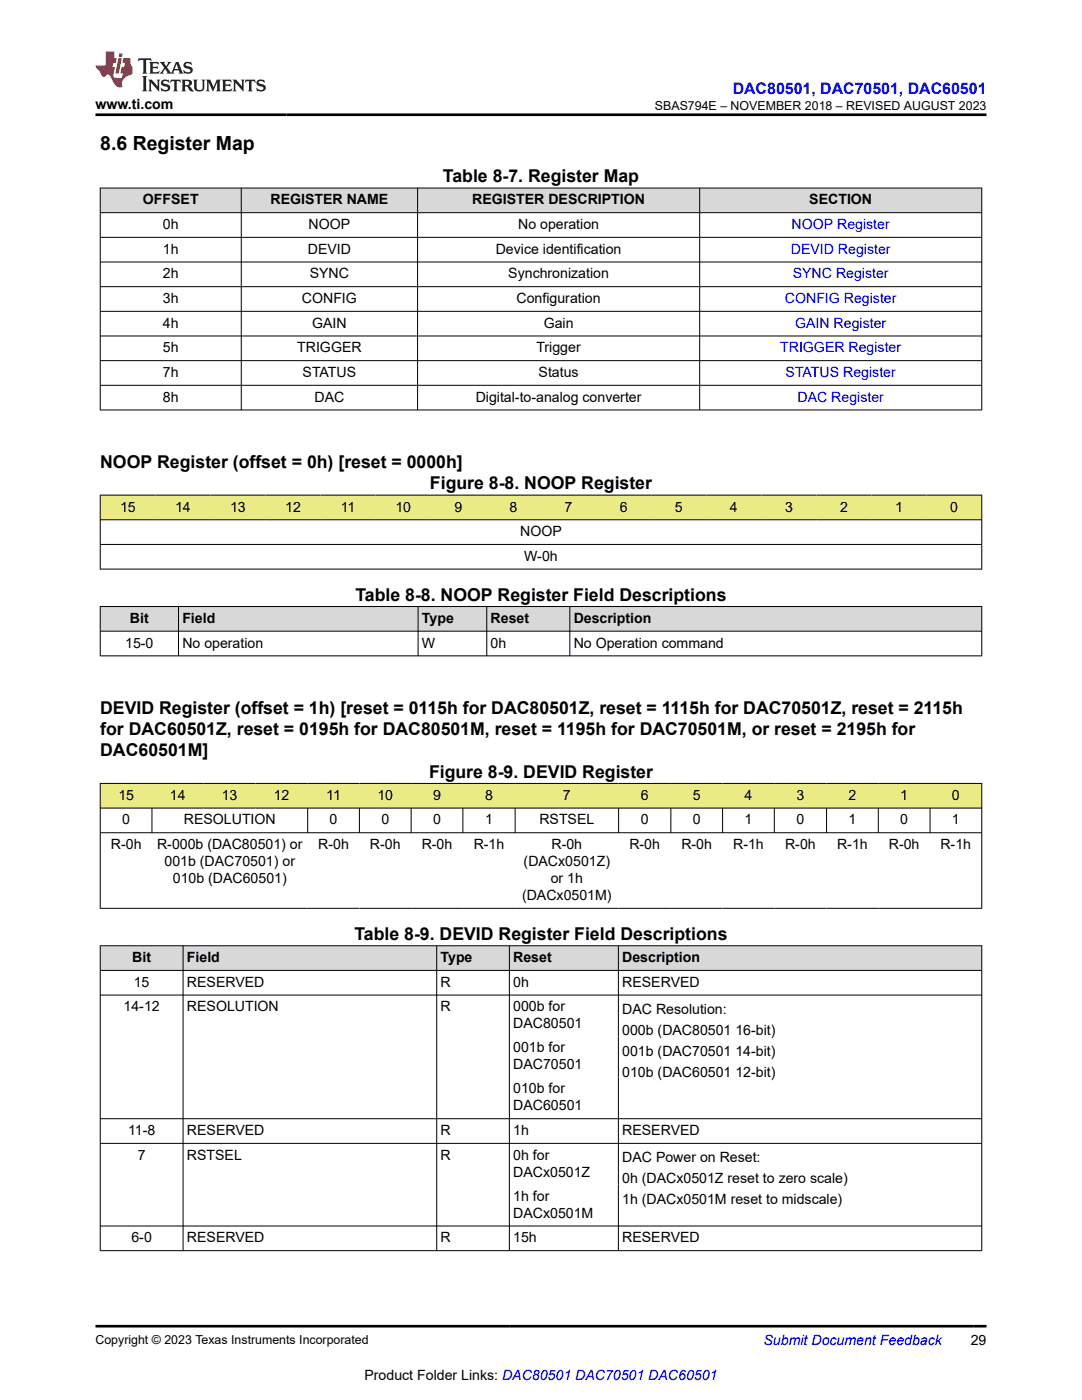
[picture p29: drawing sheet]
<svg xmlns="http://www.w3.org/2000/svg" width="216mm" height="279mm" viewBox="0 0 216 279" stroke-linecap="round" stroke-linejoin="round" font-family="sans-serif">
<defs><g id="words">
<text font-size="3.9" x="20" y="29.9">8.6 Register Map</text>
<g font-size="3.5">
<text x="88.4" y="36.4">Table 8-7. Register Map</text>
<text x="20" y="93.4">NOOP Register (offset = 0h) [reset = 0000h]</text>
<text x="85.8" y="97.7">Figure 8-8. NOOP Register</text>
<text x="70.9" y="119.9">Table 8-8. NOOP Register Field Descriptions</text>
<text x="20" y="142.5">DEVID Register (offset = 1h) [reset = 0115h for DAC80501Z, reset = 1115h for DAC70501Z, reset = 2115h</text>
<text x="20" y="146.7">for DAC60501Z, reset = 0195h for DAC80501M, reset = 1195h for DAC70501M, or reset = 2195h for</text>
<text x="20" y="151">DAC60501M]</text>
<text x="85.6" y="155.2">Figure 8-9. DEVID Register</text>
<text x="70.7" y="187.6">Table 8-9. DEVID Register Field Descriptions</text>
</g>
<text font-size="3.2" fill="#00f" x="146.2" y="18.7">DAC80501, DAC70501, DAC60501</text>
<g font-size="2.8">
<text x="19.1" y="21.8">www.ti.com</text>
<text x="28.5" y="40.8">OFFSET</text>
<text x="54" y="40.8">REGISTER NAME</text>
<text x="94.2" y="40.8">REGISTER DESCRIPTION</text>
<text x="161.5" y="40.8">SECTION</text>
<text x="32.5" y="45.7">0h</text>
<text x="61.6" y="45.7">NOOP</text>
<text x="103.4" y="45.7">No operation</text>
<text x="32.5" y="50.6">1h</text>
<text x="61.4" y="50.6">DEVID</text>
<text x="98.9" y="50.6">Device identification</text>
<text x="32.5" y="55.6">2h</text>
<text x="61.8" y="55.6">SYNC</text>
<text x="101.4" y="55.6">Synchronization</text>
<text x="32.5" y="60.5">3h</text>
<text x="32.5" y="65.4">4h</text>
<text x="60.2" y="60.5">CONFIG</text>
<text x="62.3" y="65.4">GAIN</text>
<text x="103.1" y="60.5">Configuration</text>
<text x="108.5" y="65.4">Gain</text>
<text x="32.5" y="70.3">5h</text>
<text x="59.3" y="70.3">TRIGGER</text>
<text x="107.1" y="70.3">Trigger</text>
<text x="32.5" y="75.2">7h</text>
<text x="60.4" y="75.2">STATUS</text>
<text x="107.5" y="75.2">Status</text>
<text x="32.5" y="80.2">8h</text>
<text x="62.8" y="80.2">DAC</text>
<text x="94.9" y="80.2">Digital-to-analog converter</text>
<text x="24" y="102.1">15</text>
<text x="34.9" y="102.1">14</text>
<text x="45.9" y="102.1">13</text>
<text x="56.9" y="102.1">12</text>
<text x="68" y="102.1">11</text>
<text x="78.9" y="102.1">10</text>
<text x="90.7" y="102.1">9</text>
<text x="101.7" y="102.1">8</text>
<text x="103.8" y="107">NOOP</text>
<text x="112.7" y="102.1">7</text>
<text x="123.7" y="102.1">6</text>
<text x="134.7" y="102.1">5</text>
<text x="145.6" y="102.1">4</text>
<text x="156.6" y="102.1">3</text>
<text x="167.6" y="102.1">2</text>
<text x="178.6" y="102.1">1</text>
<text x="189.6" y="102.1">0</text>
<text x="104.6" y="111.9">W-0h</text>
<text x="25.9" y="124.3">Bit</text>
<text x="36.4" y="124.3">Field</text>
<text x="84.2" y="124.3">Type</text>
<text x="97.9" y="124.3">Reset</text>
<text x="114.5" y="124.3">Description</text>
<text x="25" y="129.2">15-0</text>
<text x="36.4" y="129.2">No operation</text>
<text x="84.2" y="129.2">W</text>
<text x="97.9" y="129.2">0h</text>
<text x="114.5" y="129.2">No Operation command</text>
<text x="23.6" y="159.6">15</text>
<text x="33.9" y="159.6">14</text>
<text x="44.2" y="159.6">13</text>
<text x="54.6" y="159.6">12</text>
<text x="65.1" y="159.6">11</text>
<text x="75.3" y="159.6">10</text>
<text x="86.4" y="159.6">9</text>
<text x="96.8" y="159.6">8</text>
<text x="112.3" y="159.6">7</text>
<text x="127.9" y="159.6">6</text>
<text x="138.2" y="159.6">5</text>
<text x="148.6" y="159.6">4</text>
<text x="158.9" y="159.6">3</text>
<text x="169.3" y="159.6">2</text>
<text x="179.6" y="159.6">1</text>
<text x="189.9" y="159.6">0</text>
<text x="24.4" y="164.5">0</text>
<text x="36.7" y="164.5">RESOLUTION</text>
<text x="65.8" y="164.5">0</text>
<text x="76.1" y="164.5">0</text>
<text x="86.4" y="164.5">0</text>
<text x="96.8" y="164.5">1</text>
<text x="107.6" y="164.5">RSTSEL</text>
<text x="127.9" y="164.5">0</text>
<text x="138.2" y="164.5">0</text>
<text x="148.6" y="164.5">1</text>
<text x="158.9" y="164.5">0</text>
<text x="169.3" y="164.5">1</text>
<text x="179.6" y="164.5">0</text>
<text x="190" y="164.5">1</text>
<text x="22.1" y="169.5">R-0h</text>
<text x="31.3" y="169.5">R-000b (DAC80501) or</text>
<text x="32.8" y="172.9">001b (DAC70501) or</text>
<text x="63.5" y="169.5">R-0h</text>
<text x="73.8" y="169.5">R-0h</text>
<text x="84.1" y="169.5">R-0h</text>
<text x="94.5" y="169.5">R-1h</text>
<text x="104.5" y="172.9">(DACx0501Z)</text>
<text x="110.1" y="169.5">R-0h</text>
<text x="125.6" y="169.5">R-0h</text>
<text x="136" y="169.5">R-0h</text>
<text x="146.3" y="169.5">R-1h</text>
<text x="156.7" y="169.5">R-0h</text>
<text x="167" y="169.5">R-1h</text>
<text x="177.4" y="169.5">R-0h</text>
<text x="187.6" y="169.5">R-1h</text>
<text x="34.5" y="176.2">010b (DAC60501)</text>
<text x="104.2" y="179.6">(DACx0501M)</text>
<text x="109.9" y="176.2">or 1h</text>
<text x="26.4" y="192">Bit</text>
<text x="26.7" y="196.9">15</text>
<text x="37.3" y="196.9">RESERVED</text>
<text x="37.3" y="192">Field</text>
<text x="87.9" y="196.9">R</text>
<text x="87.9" y="192">Type</text>
<text x="102.4" y="192">Reset</text>
<text x="102.4" y="196.9">0h</text>
<text x="124.2" y="192">Description</text>
<text x="124.2" y="196.9">RESERVED</text>
<text x="24.7" y="201.9">14-12</text>
<text x="37.3" y="201.9">RESOLUTION</text>
<text x="87.9" y="201.9">R</text>
<text x="102.4" y="201.9">000b for</text>
<text x="124.2" y="202.3">DAC Resolution:</text>
<text x="102.4" y="205.2">DAC80501</text>
<text x="124.2" y="206.5">000b (DAC80501 16-bit)</text>
<text x="102.4" y="210">001b for</text>
<text x="102.4" y="213.4">DAC70501</text>
<text x="124.2" y="210.8">001b (DAC70501 14-bit)</text>
<text x="124.2" y="215">010b (DAC60501 12-bit)</text>
<text x="102.4" y="218.2">010b for</text>
<text x="102.4" y="221.6">DAC60501</text>
<text x="25.5" y="226.5">11-8</text>
<text x="37.3" y="226.5">RESERVED</text>
<text x="87.9" y="226.5">R</text>
<text x="102.4" y="226.5">1h</text>
<text x="124.2" y="226.5">RESERVED</text>
<text x="27.5" y="231.5">7</text>
<text x="37.3" y="231.5">RSTSEL</text>
<text x="87.9" y="231.5">R</text>
<text x="102.4" y="231.5">0h for</text>
<text x="124.2" y="231.9">DAC Power on Reset:</text>
<text x="102.4" y="234.8">DACx0501Z</text>
<text x="102.4" y="239.6">1h for</text>
<text x="124.2" y="236.1">0h (DACx0501Z reset to zero scale)</text>
<text x="102.4" y="243">DACx0501M</text>
<text x="124.2" y="240.3">1h (DACx0501M reset to midscale)</text>
<text x="26.2" y="248">6-0</text>
<text x="37.3" y="248">RESERVED</text>
<text x="87.9" y="248">R</text>
<text x="102.4" y="248">15h</text>
<text x="124.2" y="248">RESERVED</text>
<text x="193.7" y="268.5">29</text>
<text x="72.7" y="275.3">Product Folder Links: DAC80501 DAC70501 DAC60501</text>
</g>
<g font-size="2.8" fill="#00f">
<text x="158" y="45.7">NOOP Register</text>
<text x="157.8" y="50.6">DEVID Register</text>
<text x="158.2" y="55.6">SYNC Register</text>
<text x="156.6" y="60.5">CONFIG Register</text>
<text x="158.7" y="65.4">GAIN Register</text>
<text x="155.7" y="70.3">TRIGGER Register</text>
<text x="156.8" y="75.2">STATUS Register</text>
<text x="159.1" y="80.2">DAC Register</text>
<text x="152.4" y="268.5">Submit Document Feedback</text>
</g>
<g font-size="2.5">
<text x="130.7" y="21.9">SBAS794E – NOVEMBER 2018 – REVISED AUGUST 2023</text>
<text x="19.1" y="268.2">Copyright © 2023 Texas Instruments Incorporated</text>
</g>
</g></defs>
<g fill="#d8d8d8">
<path d="M20 37.5h175.9v4.9h-175.9z" fill-rule="evenodd"/>
<path d="M20.1 37.6h28v4.8h-28z" fill-rule="evenodd"/>
<path d="M48.2 37.6h35.1v4.8h-35.1z" fill-rule="evenodd"/>
<path d="M83.4 37.6h56.2v4.8h-56.2z" fill-rule="evenodd"/>
<path d="M139.7 37.6h56.1v4.8h-56.1z" fill-rule="evenodd"/>
</g>
<g fill="none" stroke="#000" stroke-width=".2">
<path d="M19.9 37.5h176.1M20 37.5v44.4M48.1 37.5v44.4M83.3 37.5v44.4M139.6 37.5v44.4M195.9 37.5v44.4M19.9 42.4h176.1M19.9 47.4h176.1M19.9 52.3h176.1M19.9 57.2h176.1M19.9 62.1h176.1M19.9 67.1h176.1"/>
<path d="M19.9 72h176.1M19.9 76.9h176.1M19.9 81.8h176.1"/>
</g>
<g fill="#ebeb85">
<path d="M20 98.8h175.9v4.9h-175.9z" fill-rule="evenodd"/>
<path d="M20.1 98.9h10.9v4.8h-10.9z" fill-rule="evenodd"/>
<path d="M31 98.9h11v4.8h-11z" fill-rule="evenodd"/>
<path d="M42 98.9h11v4.8h-11z" fill-rule="evenodd"/>
<path d="M53 98.9h11v4.8h-11z" fill-rule="evenodd"/>
<path d="M64 98.9h11v4.8h-11z" fill-rule="evenodd"/>
<path d="M75 98.9h11v4.8h-11z" fill-rule="evenodd"/>
<path d="M86 98.9h11v4.8h-11z" fill-rule="evenodd"/>
<path d="M97 98.9h10.9v4.8h-10.9z" fill-rule="evenodd"/>
<path d="M107.9 98.9h11v4.8h-11z" fill-rule="evenodd"/>
<path d="M118.9 98.9h11v4.8h-11z" fill-rule="evenodd"/>
<path d="M129.9 98.9h11v4.8h-11z" fill-rule="evenodd"/>
<path d="M140.9 98.9h11v4.8h-11z" fill-rule="evenodd"/>
<path d="M151.9 98.9h11v4.8h-11z" fill-rule="evenodd"/>
<path d="M162.9 98.9h11v4.8h-11z" fill-rule="evenodd"/>
<path d="M173.9 98.9h11v4.8h-11z" fill-rule="evenodd"/>
<path d="M184.9 98.9h10.9v4.8h-10.9z" fill-rule="evenodd"/>
</g>
<path d="M19.9 98.8h176.1M20 98.8v14.8M195.9 98.8v14.8M19.9 103.7h176.1M19.9 108.7h176.1M19.9 113.6h176.1" fill="none" stroke="#000" stroke-width=".2"/>
<g fill="#d8d8d8">
<path d="M20 121h175.9v5h-175.9z" fill-rule="evenodd"/>
<path d="M20.1 121.1h15.5v4.8h-15.5z" fill-rule="evenodd"/>
<path d="M35.7 121.1h47.7v4.8h-47.7z" fill-rule="evenodd"/>
<path d="M83.5 121.1h13.6v4.8h-13.6z" fill-rule="evenodd"/>
<path d="M97.2 121.1h16.4v4.8h-16.4z" fill-rule="evenodd"/>
<path d="M113.8 121.1h82v4.8h-82z" fill-rule="evenodd"/>
</g>
<path d="M19.9 121h176.1M19.9 126h176.1M19.9 130.9h176.1M20 121v10M35.6 121v10M83.4 121v10M97.1 121v10M113.7 121v10M195.9 121v10" fill="none" stroke="#000" stroke-width=".2"/>
<g fill="#ebeb85">
<path d="M20 156.4h175.9v4.9h-175.9z" fill-rule="evenodd"/>
<path d="M20.1 156.4h10.2v4.8h-10.2z" fill-rule="evenodd"/>
<path d="M30.3 156.4h10.3v4.8h-10.3z" fill-rule="evenodd"/>
<path d="M40.6 156.4h10.4v4.8h-10.4z" fill-rule="evenodd"/>
<path d="M51 156.4h10.4v4.8h-10.4z" fill-rule="evenodd"/>
<path d="M61.4 156.4h10.3v4.8h-10.3z" fill-rule="evenodd"/>
<path d="M71.7 156.4h10.3v4.8h-10.3z" fill-rule="evenodd"/>
<path d="M82 156.4h10.4v4.8h-10.4z" fill-rule="evenodd"/>
<path d="M92.4 156.4h10.4v4.8h-10.4z" fill-rule="evenodd"/>
<path d="M102.8 156.4h20.6v4.8h-20.6z" fill-rule="evenodd"/>
<path d="M123.4 156.4h10.5v4.8h-10.5z" fill-rule="evenodd"/>
<path d="M133.9 156.4h10.3v4.8h-10.3z" fill-rule="evenodd"/>
<path d="M144.2 156.4h10.3v4.8h-10.3z" fill-rule="evenodd"/>
<path d="M154.5 156.4h10.4v4.8h-10.4z" fill-rule="evenodd"/>
<path d="M164.9 156.4h10.4v4.8h-10.4z" fill-rule="evenodd"/>
<path d="M175.3 156.4h10.3v4.8h-10.3z" fill-rule="evenodd"/>
<path d="M185.6 156.4h10.2v4.8h-10.2z" fill-rule="evenodd"/>
</g>
<g fill="none" stroke="#000" stroke-width=".2">
<path d="M19.9 156.4h176.1M20 156.3v25M195.9 156.3v25M19.9 161.3h176.1M19.9 166.2h176.1M30.3 161.3v5M61.4 161.3v5M71.7 161.3v5M82 161.3v5M92.4 161.3v5M102.8 161.3v5M123.4 161.3v5"/>
<path d="M133.9 161.3v5M144.2 161.3v5M154.5 161.3v5M164.9 161.3v5M175.3 161.3v5M185.6 161.3v5M19.9 181.3h176.1"/>
</g>
<g fill="#d8d8d8">
<path d="M20 188.7h175.9v5h-175.9z" fill-rule="evenodd"/>
<path d="M20.1 188.8h16.4v4.8h-16.4z" fill-rule="evenodd"/>
<path d="M36.6 188.8h50.5v4.8h-50.5z" fill-rule="evenodd"/>
<path d="M87.2 188.8h14.4v4.8h-14.4z" fill-rule="evenodd"/>
<path d="M101.7 188.8h21.6v4.8h-21.6z" fill-rule="evenodd"/>
<path d="M123.5 188.8h72.3v4.8h-72.3z" fill-rule="evenodd"/>
</g>
<g fill="none" stroke="#000" stroke-width=".2">
<path d="M19.9 188.7h176.1M19.9 193.7h176.1M19.9 198.6h176.1M20 188.7v61M36.5 188.7v61M87.1 188.7v61M101.6 188.7v61M123.4 188.7v61M195.9 188.7v61M19.9 223.3h176.1M19.9 228.2h176.1M19.9 244.7h176.1"/>
<path d="M19.9 249.6h176.1"/>
</g>
<path d="M27.7 11.6l-.2 .6 .5-.2h.6v.1v2.2l-.2 .4h1l-.2-.4v-2.2v-.1h.5l.5 .2-.1-.6zM29.8 12.4l.2 .3v1.6l-.2 .4h1.9l.1-.6a1.08 1.08 0 0 1-1.3 .2v-.7h.6l.4 .2v-.7l-.4 .2h-.6v-.5l.2-.2a1 1 0 0 1 1 .3l-.1-.5zM31.8 12.4l1 1.1-1 1.2h.9l-.2-.2 .4-.8 .5 .8-.2 .2h1.6l-.2-.2 .1-.5h1l.1 .5-.1 .2h.9l-.2-.4-.8-1.9h-.5l-1 2.1-.8-1.1 .9-1h-.8l.2 .2-.5 .6-.3-.6 .1-.2zM35.2 12.8l.4 1h-.8zM36.8 12.5a.65 .65 0 0 0-.2 .7 .65 .65 0 0 0 .6 .5l.7 .1 .1 .3a.79 .79 0 0 1-.7 .4 .79 .79 0 0 1-.7-.5l.1 .7 .2-.1a.93 .93 0 0 0 1.1 0 .93 .93 0 0 0 .4-.9 1.46 1.46 0 0 0-1.2-.6l-.1-.3a1.09 1.09 0 0 1 1.2 .2l-.2-.6-.1 .1-.6-.2zM28.4 15.2l.2 .4v2.2l-.2 .4h1l-.2-.4v-2.2l.2-.4zM29.6 15.9l.2 .4v1.5l-.2 .4h.8l-.3-.4v-1.3l1.7 1.8v-2l.2-.4h-.8l.2 .2 .1 1.1-1.2-1.3zM32.3 16a.65 .65 0 0 0-.2 .8 .65 .65 0 0 0 .7 .4l.6 .2 .1 .2a.79 .79 0 0 1-.7 .4 .79 .79 0 0 1-.7-.5l.1 .7 .2-.1a.93 .93 0 0 0 1.1 .1 .93 .93 0 0 0 .4-1 1.46 1.46 0 0 0-1.2-.5l-.1-.4a1.09 1.09 0 0 1 1.2 .2l-.2-.6-.1 .1-.6-.1zM34.1 15.9l-.1 .6a.63 .63 0 0 1 .7-.3l.1 1.6-.3 .4h1l-.2-.4v-1.6a.66 .66 0 0 1 .8 .3l-.1-.6zM36.2 15.9l.2 .4v1.5l-.2 .4h.9l-.2-.2v-.7h.5l.1 .2a.79 .79 0 0 0 1.2 .6l-1-.9a.61 .61 0 0 0 .6-.6 .61 .61 0 0 0-.5-.7zM36.9 16.2h.2a.47 .47 0 0 1 .5 .1 .47 .47 0 0 1 .1 .5l-.2 .1-.6 .1zM38.5 15.9l.2 .2a2.27 2.27 0 0 0 .4 2 1.04 1.04 0 0 0 1.7-.7v-1.3l.2-.2h-.8l.2 .4v1.1a.6 .6 0 0 1-.6 .6 .6 .6 0 0 1-.6-.6v-1.1l.3-.4zM41.1 15.9l.2 .4v1.5l-.2 .4h.7l-.2-.4v-1.4l.9 1.9 .8-1.9v1.4l-.2 .4h1l-.3-.4v-1.5l.3-.4h-.8l-.7 1.5-.7-1.5zM44.3 15.9l.2 .4v1.5l-.2 .4h1.9l.1-.6a1.09 1.09 0 0 1-1.3 .2v-.7h.6l.4 .2v-.6l-.4 .2h-.6v-.6l.2-.1a1.01 1.01 0 0 1 1 .3l-.1-.6zM46.4 15.9l.3 .4v1.5l-.3 .4h.8l-.2-.4v-1.3l1.6 1.8v-2l.2-.4h-.7l.2 .2v1.1l-1.2-1.3zM49 15.9l-.1 .6a.63 .63 0 0 1 .8-.3v1.6l-.3 .4h1l-.2-.4v-1.6a.66 .66 0 0 1 .8 .3l-.1-.6zM51.4 16a.65 .65 0 0 0-.2 .8 .65 .65 0 0 0 .6 .4l.6 .2 .2 .2a.79 .79 0 0 1-.8 .4 .79 .79 0 0 1-.6-.5l.1 .7 .2-.1a.93 .93 0 0 0 1 .1 .93 .93 0 0 0 .5-1 1.46 1.46 0 0 0-1.3-.5l-.1-.4a1.09 1.09 0 0 1 1.3 .2l-.2-.6-.2 .1-.5-.1z" fill="#231f20"/>
<path d="M21.1 10.3v2.7h-2.1l.1 .4 .9 1a.95 .95 0 0 0 .9 .9 .59 .59 0 0 1 .6-.4 .59 .59 0 0 1 .5 .3l.4 .8a1.59 1.59 0 0 0 2.1 1.4 1.61 1.61 0 0 1 1-2.3l1-.3-.1-1.5a1.59 1.59 0 0 1-.4-1.7h-1.4l-.2 .9h.5l-.1 .9h-.5l-.2 .9v.3l.4 .1-.2 .9h-.6a.73 .73 0 0 1-1.1-.7l.3-1.5h-.5l.2-.9h.5l.2-.9h-.5v-1.3zM23.6 11.6l-.6 3.1h.7l.6-3.1zM23.8 10.7l-.1 .6h.7l.1-.6z" fill="#ed1c24"/>
<path d="M19.1 22.9h177.8M19.1 264.7h177.8" fill="none" stroke="#000" stroke-width=".53"/>
<use href="#words"/>
</svg>
